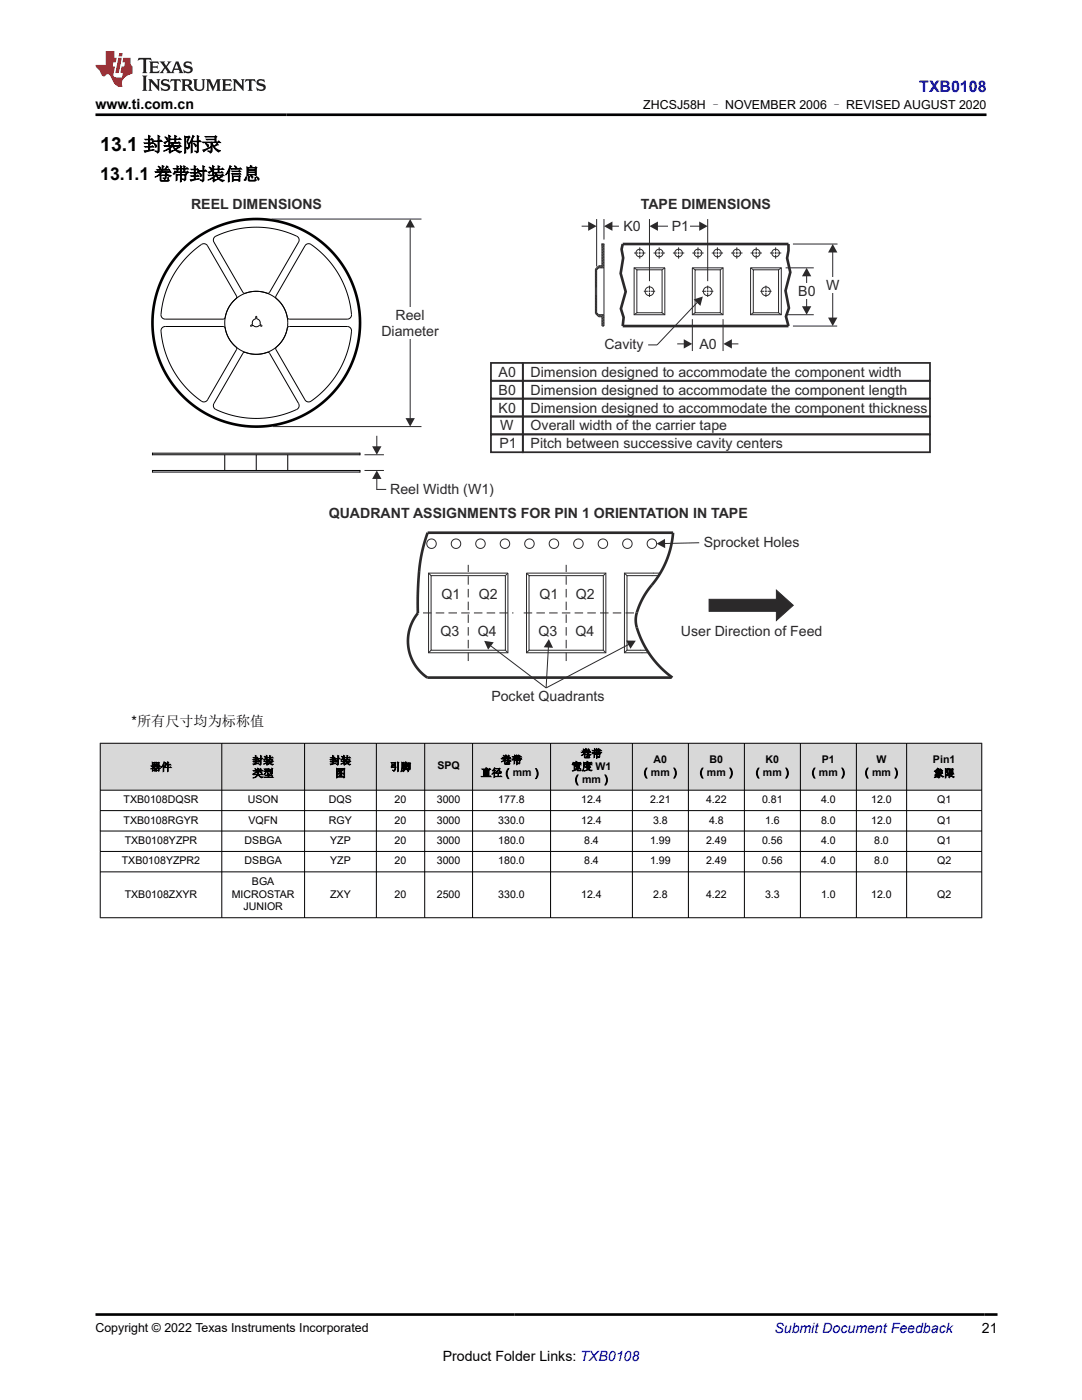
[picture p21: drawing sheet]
<svg xmlns="http://www.w3.org/2000/svg" width="216mm" height="279mm" viewBox="0 0 216 279" stroke-linecap="round" stroke-linejoin="round" font-family="sans-serif">
<defs><g id="words">
<text font-size="3.9" x="20" y="30.2">13.1 封装附录</text>
<text font-size="3.5" x="20" y="35.9">13.1.1 卷带封装信息</text>
<text font-size="3.2" fill="#00f" x="183.4" y="18.3">TXB0108</text>
<g font-size="2.8">
<text x="19.1" y="21.7">www.ti.com.cn</text>
<text x="26.3" y="144.8">*所有尺寸均为标称值</text>
<text x="195.9" y="266.1">21</text>
<text x="88.3" y="271.7">Product Folder Links: TXB0108</text>
</g>
<g font-size="2.8" fill="#2b292a">
<text x="38.1" y="41.7">REEL DIMENSIONS</text>
<text x="127.9" y="41.7">TAPE DIMENSIONS</text>
<text x="124.4" y="46.1">K0</text>
<text x="134.1" y="46.1">P1</text>
<text x="159.3" y="59.1">B0</text>
<text x="164.8" y="57.9">W</text>
<text x="78.9" y="63.8">Reel</text>
<text x="76.1" y="67">Diameter</text>
<text x="120.6" y="69.6">Cavity</text>
<text x="139.6" y="69.6">A0</text>
<text x="99.5" y="75.2">A0</text>
<text x="105.9" y="75.2">Dimension designed to accommodate the component width</text>
<text x="99.5" y="78.8">B0</text>
<text x="99.5" y="82.3">K0</text>
<text x="105.9" y="78.8">Dimension designed to accommodate the component length</text>
<text x="105.9" y="82.3">Dimension designed to accommodate the component thickness</text>
<text x="99.7" y="89.5">P1</text>
<text x="99.8" y="85.9">W</text>
<text x="105.9" y="85.8">Overall width of the carrier tape</text>
<text x="105.9" y="89.5">Pitch between successive cavity centers</text>
<text x="77.9" y="98.7">Reel Width (W1)</text>
<text x="65.6" y="103.5">QUADRANT ASSIGNMENTS FOR PIN 1 ORIENTATION IN TAPE</text>
<text x="140.4" y="109.1">Sprocket Holes</text>
<text x="88.1" y="119.5">Q1</text>
<text x="95.5" y="119.6">Q2</text>
<text x="107.6" y="119.6">Q1</text>
<text x="114.9" y="119.6">Q2</text>
<text x="87.9" y="127">Q3</text>
<text x="95.4" y="127">Q4</text>
<text x="107.4" y="127">Q3</text>
<text x="114.9" y="127">Q4</text>
<text x="135.9" y="126.8">User Direction of Feed</text>
<text x="98" y="139.8">Pocket Quadrants</text>
</g>
<text font-size="2.8" fill="#00f" x="154.5" y="266.1">Submit Document Feedback</text>
<g font-size="2.5">
<text x="128.4" y="21.8">ZHCSJ58H – NOVEMBER 2006 – REVISED AUGUST 2020</text>
<text x="19.1" y="265.8">Copyright © 2022 Texas Instruments Incorporated</text>
</g>
<g font-size="2.1">
<text x="30" y="153.8">器件</text>
<text x="50.4" y="152.5">封装</text>
<text x="50.4" y="155">类型</text>
<text x="65.8" y="152.5">封装</text>
<text x="66.9" y="155">图</text>
<text x="77.8" y="153.8">引脚</text>
<text x="87.3" y="153.6">SPQ</text>
<text x="96" y="154.9">直径（mm）</text>
<text x="100" y="152.4">卷带</text>
<text x="114" y="153.7">宽度 W1</text>
<text x="115.9" y="151.1">卷带</text>
<text x="127.8" y="154.8">（mm）</text>
<text x="130.4" y="152.3">A0</text>
<text x="138.9" y="154.8">（mm）</text>
<text x="141.6" y="152.3">B0</text>
<text x="150.1" y="154.8">（mm）</text>
<text x="152.8" y="152.3">K0</text>
<text x="161.3" y="154.8">（mm）</text>
<text x="164" y="152.3">P1</text>
<text x="171.9" y="154.8">（mm）</text>
<text x="174.9" y="152.3">W</text>
<text x="186.2" y="152.3">Pin1</text>
<text x="186.3" y="155">象限</text>
<text x="24.7" y="160.3">TXB0108DQSR</text>
<text x="49.5" y="160.3">USON</text>
<text x="65.6" y="160.3">DQS</text>
<text x="78.7" y="160.3">20</text>
<text x="87.2" y="160.3">3000</text>
<text x="99.4" y="160.3">177.8</text>
<text x="114" y="156.2">（mm）</text>
<text x="116" y="160.3">12.4</text>
<text x="129.7" y="160.3">2.21</text>
<text x="140.9" y="160.3">4.22</text>
<text x="152.1" y="160.3">0.81</text>
<text x="163.8" y="160.3">4.0</text>
<text x="173.8" y="160.3">12.0</text>
<text x="187" y="160.3">Q1</text>
<text x="24.7" y="164.4">TXB0108RGYR</text>
<text x="49.6" y="164.4">VQFN</text>
<text x="65.6" y="164.4">RGY</text>
<text x="78.7" y="164.4">20</text>
<text x="87.2" y="164.4">3000</text>
<text x="99.4" y="164.4">330.0</text>
<text x="116" y="164.4">12.4</text>
<text x="130.3" y="164.4">3.8</text>
<text x="141.5" y="164.4">4.8</text>
<text x="152.7" y="164.4">1.6</text>
<text x="163.8" y="164.4">8.0</text>
<text x="173.8" y="164.4">12.0</text>
<text x="187" y="164.4">Q1</text>
<text x="24.3" y="172.5">TXB0108YZPR2</text>
<text x="24.9" y="168.4">TXB0108YZPR</text>
<text x="48.8" y="168.4">DSBGA</text>
<text x="48.8" y="172.5">DSBGA</text>
<text x="65.9" y="168.4">YZP</text>
<text x="65.9" y="172.5">YZP</text>
<text x="78.7" y="168.4">20</text>
<text x="78.7" y="172.5">20</text>
<text x="87.2" y="168.4">3000</text>
<text x="87.2" y="172.5">3000</text>
<text x="99.4" y="168.4">180.0</text>
<text x="99.4" y="172.5">180.0</text>
<text x="116.6" y="168.4">8.4</text>
<text x="116.6" y="172.5">8.4</text>
<text x="129.7" y="168.4">1.99</text>
<text x="129.7" y="172.5">1.99</text>
<text x="140.9" y="168.4">2.49</text>
<text x="140.9" y="172.5">2.49</text>
<text x="152.1" y="168.4">0.56</text>
<text x="152.1" y="172.5">0.56</text>
<text x="163.8" y="168.4">4.0</text>
<text x="163.8" y="172.5">4.0</text>
<text x="174.4" y="168.4">8.0</text>
<text x="174.4" y="172.5">8.0</text>
<text x="187" y="168.4">Q1</text>
<text x="187" y="172.5">Q2</text>
<text x="24.9" y="179.1">TXB0108ZXYR</text>
<text x="46.2" y="179.1">MICROSTAR</text>
<text x="50.3" y="176.6">BGA</text>
<text x="65.9" y="179.1">ZXY</text>
<text x="78.7" y="179.1">20</text>
<text x="87.2" y="179.1">2500</text>
<text x="99.4" y="179.1">330.0</text>
<text x="116" y="179.1">12.4</text>
<text x="130.3" y="179.1">2.8</text>
<text x="140.9" y="179.1">4.22</text>
<text x="152.7" y="179.1">3.3</text>
<text x="163.8" y="179.1">1.0</text>
<text x="173.8" y="179.1">12.0</text>
<text x="187" y="179.1">Q2</text>
<text x="48.6" y="181.7">JUNIOR</text>
</g>
</g></defs>
<path d="M98 72.4h6.3v3.6h-6.3zM98 76h6.3v3.6h-6.3zM98 79.6h6.3v3.5h-6.3z" fill="none" stroke="#2b292a" stroke-width=".35"/>
<path d="M81.8 45.3v38.3" fill="none" stroke="#2b292a" stroke-width=".2"/>
<g fill="#2b292a">
<path d="M80.9 83.4h1.9l-1 1.7z"/>
<path d="M81.8 43.7l1 1.7h-1.9z"/>
</g>
<circle cx="51.1" cy="64.4" r="20.7" fill="none" stroke="#000" stroke-width=".53"/>
<g fill="none" stroke="#000" stroke-width=".2">
<path d="M37.6 51l2.7-2.3 .5-.1 .4 .2 6 10.4a.82 .82 0 0 1-.6 .8l-.9 1.2-.6 1.5a.8 .8 0 0 1-.5 1h-11.6l-.5-.1-.3-.3-.1-.5 .4-2.4 1.1-3.5 1.6-3zM42.8 47.3l1.7-.8 2-.6 2.1-.4 2.4-.2 2.4 .2 2.1 .3 2.2 .7 1.7 .8 .3 .5-.1 .5-5.9 10.1a.82 .82 0 0 1-1-.1l-1.5-.2-1.6 .2a.82 .82 0 0 1-1.1 .1l-5.8-10.1-.1-.6zM61 48.9l.4-.2h.5l1.4 1.1 2.1 2 1.8 2.3 1.1 2.1 .9 2.2 .6 2.3 .3 2.3-.3 .5-.5 .2h-11.7a.82 .82 0 0 1-.4-1l-.7-1.5-.9-1.2a.83 .83 0 0 1-.6-.8zM32.4 65.4l.6-.2h11.6a.82 .82 0 0 1 .5 .9l.5 1.4 1 1.3a.8 .8 0 0 1 .6 .9l-5.8 10.1-.4 .4h-.6l-1.7-1.3-1.5-1.4-1.5-1.9-1.3-2-1.1-2.4-.7-2.3-.5-2.8zM48.5 70.5v-.1a.82 .82 0 0 1 1.1 .1l1.5 .2 1.6-.2a.82 .82 0 0 1 1-.1l5.9 10.1 .1 .6-.5 .6-2.7 1-2.6 .6-2.6 .2-2.4-.1-2.9-.6-3-1.1-.4-.6 .1-.6zM51.1 63.2h.1v.4l.6 .4 .1 .7 .3 .2v.2l-.4-.2-.6 .3-.4-.1-.3-.2-.5 .2 .4-.4 .1-.7 .5-.4zM57.4 65.3l.3-.1h11.6l.6 .2 .2 .7-.4 2.8-.8 2.6-1.1 2.1-1.4 2.2-1.7 2-2.6 2.3-.7 .1-.5-.4-5.9-10.1a.83 .83 0 0 1 .6-.9l1.2-1.6zM30.4 93.9h41.4v.3h-41.4zM30.4 90.4h41.4v.4h-41.4zM44.8 90.8v3.1M51.1 90.8v3.1M57.4 90.8v3.1"/>
<circle cx="51.1" cy="64.4" r="6.3"/>
</g>
<path d="M54.2 43.7h29.9M54.5 85.1h29.6M72.7 90.8h3.9M72.7 93.9h3.9M75.2 95.4v2.3" fill="none" stroke="#2b292a" stroke-width=".2"/>
<path d="M75.2 93.9l.9 1.7h-1.8z" fill="#2b292a"/>
<path d="M161 55v6.3M75.2 97.7h1.8" fill="none" stroke="#2b292a" stroke-width=".2"/>
<path d="M104.3 79.6h81.3v3.5h-81.3zM104.3 76h81.3v3.6h-81.3zM104.3 72.4h81.3v3.6h-81.3zM98 83.1h6.3v3.6h-6.3zM98 86.7h6.3v3.6h-6.3zM104.3 83.1h81.3v3.6h-81.3zM104.3 86.7h81.3v3.6h-81.3z" fill="none" stroke="#2b292a" stroke-width=".35"/>
<g fill="#2b292a">
<path d="M161 53.5l.9 1.6h-1.9z"/>
<path d="M160 61.1h1.9l-.9 1.7z"/>
</g>
<path d="M166.2 50.2v13.3" fill="none" stroke="#2b292a" stroke-width=".2"/>
<g fill="#2b292a">
<path d="M166.2 48.7l.9 1.7h-1.9z"/>
<path d="M165.2 63.4h1.9l-.9 1.7z"/>
</g>
<path d="M131.1 45.1h8.6" fill="none" stroke="#2b292a" stroke-width=".2"/>
<g fill="#2b292a">
<path d="M129.6 45.1l1.7-.9v1.9z"/>
<path d="M139.5 44.2l1.7 .9-1.7 1z"/>
</g>
<path d="M124.3 48.7h33v1.3l-.2 1.5 .6 2.8-1 3.7 .7 3.5-.6 1.7 .5 1.9h-33l.1-1.8-.5-1.7 .9-3.4-1-3.6 .5-3.1-.3-1.8z" fill="none" stroke="#2b292a" stroke-width=".53"/>
<g fill="none" stroke="#2b292a" stroke-width=".2">
<path d="M118.8 57.3h.3M118.8 59h.3M118.8 59h.1M119.1 43.7v9.5M119.1 54.1l-.3 .2M119.1 54.4l-.3 .2M119.1 54.7l-.3 .2M119.1 55l-.3 .3M119.1 55.3l-.3 .3M119.1 55.6l-.3 .3M119.1 55.9l-.3 .3M119.1 56.3l-.3 .2"/>
<path d="M119.1 56.6l-.3 .2M119.1 56.9l-.3 .2M119.1 57.2l-.1 .1M119.1 59.1l-.3 .2M119.1 59.4l-.3 .3M119.1 59.7l-.3 .3M119.8 53l-1 1M120.1 53l-.4 .5M120.1 48.7h.4v16.4h-.4v-1.9h-.6l-.7-.6v-8.9l.7-.7h.6zM120.3 48.7l-.2 .2M120.5 53.5h-1.1l-.3 .3v8.6l.3 .4M120.5 43.7v4.1"/>
<path d="M120.5 48.8l-.4 .4M120.5 49.1l-.4 .4M120.5 49.5l-.4 .4M120.5 49.8l-.4 .4M120.5 50.1l-.4 .4M120.5 50.4l-.4 .4M120.5 50.7l-.4 .4M120.5 51l-.4 .4M120.5 51.3l-.4 .4M120.5 51.7l-.4 .4M120.5 52l-.4 .4M120.5 52.3l-.4 .4"/>
<path d="M120.5 52.6l-.4 .4M120.5 52.9l-.5 .6M120.5 53.2l-.2 .3M126.5 50.5h.8M126.5 53.5h6.2v9.3h-6.2zM126.5 53.5l.6 .3M127.1 53.8h5v8.6h-5zM127.5 50.5h.4M127.7 49.4v.8M127.7 50.3v.4M127.7 50.8v.8M128 50.5h.8"/>
<path d="M128.5 58.1h.8M129.4 58.1h.4M129.6 43.7v12.4M129.6 57v.8M129.6 57.9v.4M129.6 58.5v.8M129.9 58.1h.8M130.4 50.5h.8M131.3 50.5h.4M131.5 49.4v.8M131.5 50.3v.4M131.5 50.8v.8"/>
<path d="M131.9 50.5h.8M132.7 53.5l-.6 .3M134.3 50.5h.8M135.2 50.5h.4M135.4 49.4v.8M135.4 50.3v.4M135.4 50.8v.8M135.7 50.5h.8M138.1 50.5h.9M138.1 53.5h6.2v9.3h-6.2zM138.1 53.5l.6 .3M138.7 53.8h5v8.6h-5z"/>
<path d="M139.1 50.5h.4M139.3 49.4v.8M139.3 50.3v.4M139.3 50.8v.8M139.6 50.5h.8M140.1 58.1h.8M141 58.1h.4M141.2 43.7v12.4M141.2 57v.8M141.2 57.9v.4M141.2 58.5v.8M141.5 58.1h.8"/>
<path d="M142 50.5h.8M143 50.5h.3M143.1 49.4v.8M143.1 50.3v.4M143.1 50.8v.8M143.5 50.5h.8M144.3 53.5l-.6 .3M145.9 50.5h.8M146.8 50.5h.4M147 49.4v.8M147 50.3v.4M147 50.8v.8"/>
<path d="M147.3 50.5h.9M149.8 50.5h.8M149.8 53.5h6.1v9.3h-6.1zM149.8 53.5l.5 .3M150.3 53.8h5v8.6h-5zM150.7 50.5h.4M150.9 49.4v.8M150.9 50.3v.4M150.9 50.8v.8M151.2 50.5h.8M151.7 58.1h.8M152.6 58.1h.4"/>
<path d="M152.8 57v.8M152.8 57.9v.4M152.8 58.5v.8M153.2 58.1h.8M153.6 50.5h.8M154.6 50.5h.4M154.8 49.4v.8M154.8 50.3v.4M154.8 50.8v.8M155.1 50.5h.8M155.9 53.5l-.6 .3M156.8 53.5h5.6"/>
<path d="M158.2 48.7h8.9M119.1 60l-.3 .3M119.1 60.3l-.3 .3M119.1 60.7l-.3 .2M119.1 61l-.3 .2M119.1 61.3l-.3 .2M119.1 61.6l-.3 .2M119.1 61.9l-.3 .3M119.1 62.2l-.3 .3M119.1 62.5l-.2 .2M119.3 62.6l-.2 .2M119.4 62.8l-.2 .2"/>
<path d="M119.4 62.8h1.1M119.7 62.8l-.3 .3M120 62.8l-.4 .4M120.4 62.8l-.4 .4M120.5 63l-.4 .4M120.5 63.3l-.4 .4M120.5 63.6l-.4 .4M120.5 63.9l-.4 .4M120.5 64.2l-.4 .4M120.5 64.5l-.4 .4M120.5 64.9l-.2 .2M127.1 62.4l-.6 .4"/>
<path d="M132.1 62.4l.6 .4M138.1 63.7v6.4M138.7 62.4l-.6 .4M139.2 60.3l-8.1 8.5M143.7 62.4l.6 .4M144.3 63.7v6.4M150.3 62.4l-.5 .4M155.3 62.4l.6 .4M156.8 62.8h5.6M158.2 65.1h8.9"/>
<circle cx="127.7" cy="50.5" r=".76"/>
<circle cx="129.6" cy="58.1" r=".87"/>
<circle cx="131.5" cy="50.5" r=".76"/>
<circle cx="135.4" cy="50.5" r=".76"/>
<circle cx="139.3" cy="50.5" r=".76"/>
<circle cx="141.2" cy="58.1" r=".87"/>
<circle cx="143.1" cy="50.5" r=".76"/>
<circle cx="147" cy="50.5" r=".76"/>
<circle cx="150.9" cy="50.5" r=".76"/>
<circle cx="152.8" cy="58.1" r=".87"/>
<circle cx="154.8" cy="50.5" r=".76"/>
</g>
<path d="M138.4 59.8l1.8-.6-.4 1.8z" fill="#2b292a"/>
<path d="M122.1 45.1h1.4M129.3 68.8h1.8" fill="none" stroke="#2b292a" stroke-width=".2"/>
<path d="M120.5 45.1l1.7-.9v1.9z" fill="#2b292a"/>
<path d="M116.1 45.1h1.4" fill="none" stroke="#2b292a" stroke-width=".2"/>
<path d="M117.4 44.2l1.7 .9-1.7 1z" fill="#2b292a"/>
<path d="M134 135.2h-48.7l-1.2-.9-1.1-1.4-.9-1.5-.5-1.6-.2-1.7 .1-1.7 .5-1.7 .8-1.5a2.49 2.49 0 0 0 .6-2.3l.1-4.5 .3-4 .6-3.1 .9-3h49l-.5 3-.9 2.8-1.4 2.7-2.4 3.2-1 1.8-1 2.4-.2 1.5 .1 1.3 .6 1.7 1.6 3.3 2.2 2.8 2.8 2.4" fill="none" stroke="#2b292a" stroke-width=".53"/>
<g fill="none" stroke="#2b292a" stroke-width=".2">
<path d="M85.5 114.4h15.8v15.9h-15.8zM86 114.9h14.8v14.9h-14.8zM105.1 114.4h15.8v15.9h-15.8zM105.6 114.9h14.8v14.9h-14.8zM130.2 114.9h-5.1v14.9h2.7M130.5 114.4h-5.9v15.9h3.6M139.5 108.3l-6.9 .2"/>
<circle cx="86.1" cy="108.5" r=".95"/>
<circle cx="91" cy="108.5" r=".95"/>
<circle cx="95.9" cy="108.5" r=".95"/>
<circle cx="100.8" cy="108.5" r=".95"/>
<circle cx="105.6" cy="108.5" r=".95"/>
<circle cx="110.5" cy="108.5" r=".95"/>
<circle cx="115.4" cy="108.5" r=".95"/>
<circle cx="120.3" cy="108.5" r=".95"/>
<circle cx="125.2" cy="108.5" r=".95"/>
<circle cx="130.1" cy="108.5" r=".95"/>
</g>
<path d="M84.4 122.3h18M93.4 131.9v-19.2M113 131.9v-19.2M126.5 122.3h-22.5" fill="none" stroke="#2b292a" stroke-width=".2" stroke-dasharray="1.7 .8" stroke-linecap="butt"/>
<path d="M131 108.5l1.7-1v1.9z" fill="#2b292a"/>
<path d="M85.5 114.4l.5 .5M101.3 114.4l-.5 .5M105.1 114.4l.5 .5M120.9 114.4l-.5 .5M124.6 114.4l.5 .5M86 129.8l-.5 .5M97.8 128.8l11.2 8.5M100.8 129.8l.5 .5M105.6 129.8l-.5 .5M120.4 129.8l.5 .5M125.1 129.8l-.5 .5" fill="none" stroke="#2b292a" stroke-width=".2"/>
<path d="M96.6 127.9l1.9 .3-1.1 1.5z" fill="#2b292a"/>
<path d="M109.4 129.1l-.4 8.2" fill="none" stroke="#2b292a" stroke-width=".2"/>
<path d="M109.5 127.5l.9 1.8-1.9-.1z" fill="#2b292a"/>
<path d="M125.5 128.6l-16.5 8.7" fill="none" stroke="#2b292a" stroke-width=".2"/>
<path d="M124.9 127.8l2 .1-1.1 1.6z" fill="#2b292a"/>
<path d="M135.1 68.6h1.5" fill="none" stroke="#2b292a" stroke-width=".2"/>
<path d="M136.4 67.7l1.7 .9-1.7 1z" fill="#2b292a"/>
<path d="M145.9 68.6h1.4" fill="none" stroke="#2b292a" stroke-width=".2"/>
<path d="M144.3 68.6l1.7-.9v1.9z" fill="#2b292a"/>
<path d="M75.2 87v2.2" fill="none" stroke="#2b292a" stroke-width=".2"/>
<path d="M74.3 89.1h1.8l-.9 1.7z" fill="#2b292a"/>
<path d="M130.2 114.9h1.3M130.5 114.4h1.3M127.8 129.8h1.3M128.2 130.3h1.3" fill="none" stroke="#2b292a" stroke-width=".2"/>
<path d="M141.5 119.6h13.4v-1.8l3.4 3-3.4 3v-1.8h-13.4z" fill-rule="evenodd" fill="#2b292a"/>
<path d="M141.5 119.6h13.4v-1.8l3.4 3-3.4 3v-1.8h-13.4z" fill="none" stroke="#2b292a" stroke-width=".2"/>
<g fill="#fff">
<path d="M133.3 43.6h4.2v3.1h-4.2z" fill-rule="evenodd"/>
<path d="M159.3 56.6h3.4v3.1h-3.4z" fill-rule="evenodd"/>
<path d="M164.8 55.3h2.7v3.2h-2.7z" fill-rule="evenodd"/>
<path d="M78.9 61.3h5.8v3.1h-5.8z" fill-rule="evenodd"/>
<path d="M76.1 64.4h11.5v3.2h-11.5z" fill-rule="evenodd"/>
</g>
<g fill="#d8d8d8">
<path d="M20 148.3h175.9v9.4h-175.9z" fill-rule="evenodd"/>
<path d="M20.1 148.4h24.1v9.2h-24.1z" fill-rule="evenodd"/>
<path d="M44.3 148.4h16.4v9.2h-16.4z" fill-rule="evenodd"/>
<path d="M60.8 148.4h14.2v9.2h-14.2z" fill-rule="evenodd"/>
<path d="M75.2 148.4h9.5v9.2h-9.5z" fill-rule="evenodd"/>
<path d="M84.8 148.4h9.4v9.2h-9.4z" fill-rule="evenodd"/>
<path d="M94.4 148.4h15.4v9.2h-15.4z" fill-rule="evenodd"/>
<path d="M109.9 148.4h16.2v9.2h-16.2z" fill-rule="evenodd"/>
<path d="M126.3 148.4h11v9.2h-11z" fill-rule="evenodd"/>
<path d="M137.4 148.4h11.1v9.2h-11.1z" fill-rule="evenodd"/>
<path d="M148.6 148.4h11v9.2h-11z" fill-rule="evenodd"/>
<path d="M159.8 148.4h11v9.2h-11z" fill-rule="evenodd"/>
<path d="M170.9 148.4h9.9v9.2h-9.9z" fill-rule="evenodd"/>
<path d="M181 148.4h14.8v9.2h-14.8z" fill-rule="evenodd"/>
</g>
<g fill="none" stroke="#000" stroke-width=".2">
<path d="M19.9 148.3h176.1M19.9 157.7h176.1M20 148.3v34.9M44.3 148.3v34.9M60.8 148.3v34.9M75.1 148.3v34.9M84.7 148.3v34.9M94.3 148.3v34.9M109.9 148.3v34.9M126.2 148.3v34.9M137.4 148.3v34.9M148.5 148.3v34.9"/>
<path d="M159.7 148.3v34.9M170.9 148.3v34.9M180.9 148.3v34.9M195.9 148.3v34.9M19.9 161.8h176.1M19.9 165.9h176.1M19.9 169.9h176.1M19.9 174h176.1M19.9 183.2h176.1"/>
</g>
<path d="M27.7 11.6l-.2 .5 .5-.2h.6v.1v2.2l-.2 .4h1l-.2-.4v-2.2v-.1h.5l.5 .2-.1-.5zM29.8 12.3l.2 .4v1.5l-.2 .4h1.9l.1-.6a1.08 1.08 0 0 1-1.3 .2v-.7h.6l.4 .2v-.7l-.4 .2h-.6v-.5l.2-.2a1 1 0 0 1 1 .3l-.1-.5zM31.8 12.3l1 1.1-1 1.2h.9l-.2-.2 .4-.8 .5 .8-.2 .2h1.6l-.2-.2 .1-.5h1l.1 .5-.1 .2h.9l-.2-.3-.8-2h-.5l-1 2.2-.8-1.1 .9-1.1h-.8l.2 .2-.5 .6-.3-.6 .1-.2zM35.2 12.7l.4 1h-.8zM36.8 12.4a.65 .65 0 0 0-.2 .7 .65 .65 0 0 0 .6 .5l.7 .1 .1 .3a.79 .79 0 0 1-.7 .4 .79 .79 0 0 1-.7-.5l.1 .7 .2-.1a.93 .93 0 0 0 1.1 .1 .93 .93 0 0 0 .4-1 1.46 1.46 0 0 0-1.2-.6l-.1-.3a1.09 1.09 0 0 1 1.2 .2l-.2-.6-.1 .1-.6-.2zM28.4 15.1l.2 .4v2.2l-.2 .4h1l-.2-.4v-2.2l.2-.4zM29.6 15.8l.2 .4v1.5l-.2 .4h.8l-.3-.4v-1.3l1.7 1.8v-2l.2-.4h-.8l.2 .2 .1 1.1-1.2-1.3zM32.3 15.9a.65 .65 0 0 0-.2 .8 .65 .65 0 0 0 .7 .4l.6 .2 .1 .2a.79 .79 0 0 1-.7 .4 .79 .79 0 0 1-.7-.5l.1 .7 .2-.1a.93 .93 0 0 0 1.1 .1 .93 .93 0 0 0 .4-.9 1.46 1.46 0 0 0-1.2-.6l-.1-.4a1.09 1.09 0 0 1 1.2 .2l-.2-.6-.1 .1-.6-.1zM34.1 15.8l-.1 .6a.63 .63 0 0 1 .7-.3l.1 1.6-.3 .4h1l-.2-.4v-1.6a.66 .66 0 0 1 .8 .3l-.1-.6zM36.2 15.8l.2 .4v1.5l-.2 .4h.9l-.2-.2v-.7h.5l.1 .2a.79 .79 0 0 0 1.2 .6l-1-.9a.61 .61 0 0 0 .6-.6 .61 .61 0 0 0-.5-.7zM36.9 16.1h.2a.47 .47 0 0 1 .5 .1 .47 .47 0 0 1 .1 .5l-.2 .1-.6 .1zM38.5 15.8l.2 .2a2.27 2.27 0 0 0 .4 2 1.04 1.04 0 0 0 1.7-.7v-1.3l.2-.2h-.8l.2 .4v1.1a.6 .6 0 0 1-.6 .6 .6 .6 0 0 1-.6-.6v-1.1l.3-.4zM41.1 15.8l.2 .4v1.5l-.2 .4h.7l-.2-.4v-1.4l.9 1.9 .8-1.9v1.4l-.2 .4h1l-.3-.4v-1.5l.3-.4h-.8l-.7 1.5-.7-1.5zM44.3 15.8l.2 .4v1.5l-.2 .4h1.9l.1-.6a1.09 1.09 0 0 1-1.3 .2v-.7h.6l.4 .2v-.6l-.4 .2h-.6v-.6l.2-.1a1.01 1.01 0 0 1 1 .3l-.1-.6zM46.4 15.8l.3 .4v1.5l-.3 .4h.8l-.2-.4v-1.3l1.6 1.8v-2l.2-.4h-.7l.2 .2v1.1l-1.2-1.3zM49 15.8l-.1 .6a.63 .63 0 0 1 .8-.3v1.6l-.3 .4h1l-.2-.4v-1.6a.66 .66 0 0 1 .8 .3l-.1-.6zM51.4 15.9a.65 .65 0 0 0-.2 .8 .65 .65 0 0 0 .6 .4l.6 .2 .2 .2a.79 .79 0 0 1-.8 .4 .79 .79 0 0 1-.6-.5l.1 .7 .2-.1a.93 .93 0 0 0 1 .1 .93 .93 0 0 0 .5-.9 1.46 1.46 0 0 0-1.3-.6l-.1-.4a1.09 1.09 0 0 1 1.3 .2l-.2-.6-.2 .1-.5-.1z" fill="#231f20"/>
<path d="M21.1 10.2v2.8h-2.1l.1 .3 .9 1a.95 .95 0 0 0 .9 .9 .59 .59 0 0 1 .6-.4 .59 .59 0 0 1 .5 .4l.4 .7a1.59 1.59 0 0 0 2.1 1.4 1.61 1.61 0 0 1 1-2.3l1-.3-.1-1.5a1.59 1.59 0 0 1-.4-1.7h-1.4l-.2 .9h.5l-.1 .9h-.5l-.2 1v.2l.4 .1-.2 .9h-.6a.73 .73 0 0 1-1.1-.7l.3-1.5h-.5l.2-.9h.5l.2-.9h-.5v-1.3zM23.6 11.5l-.6 3.1h.7l.6-3.1zM23.8 10.6l-.1 .6h.7l.1-.6z" fill="#ed1c24"/>
<path d="M19.1 22.9h177.8M19.1 262.3h179.9" fill="none" stroke="#000" stroke-width=".53"/>
<use href="#words"/>
</svg>
